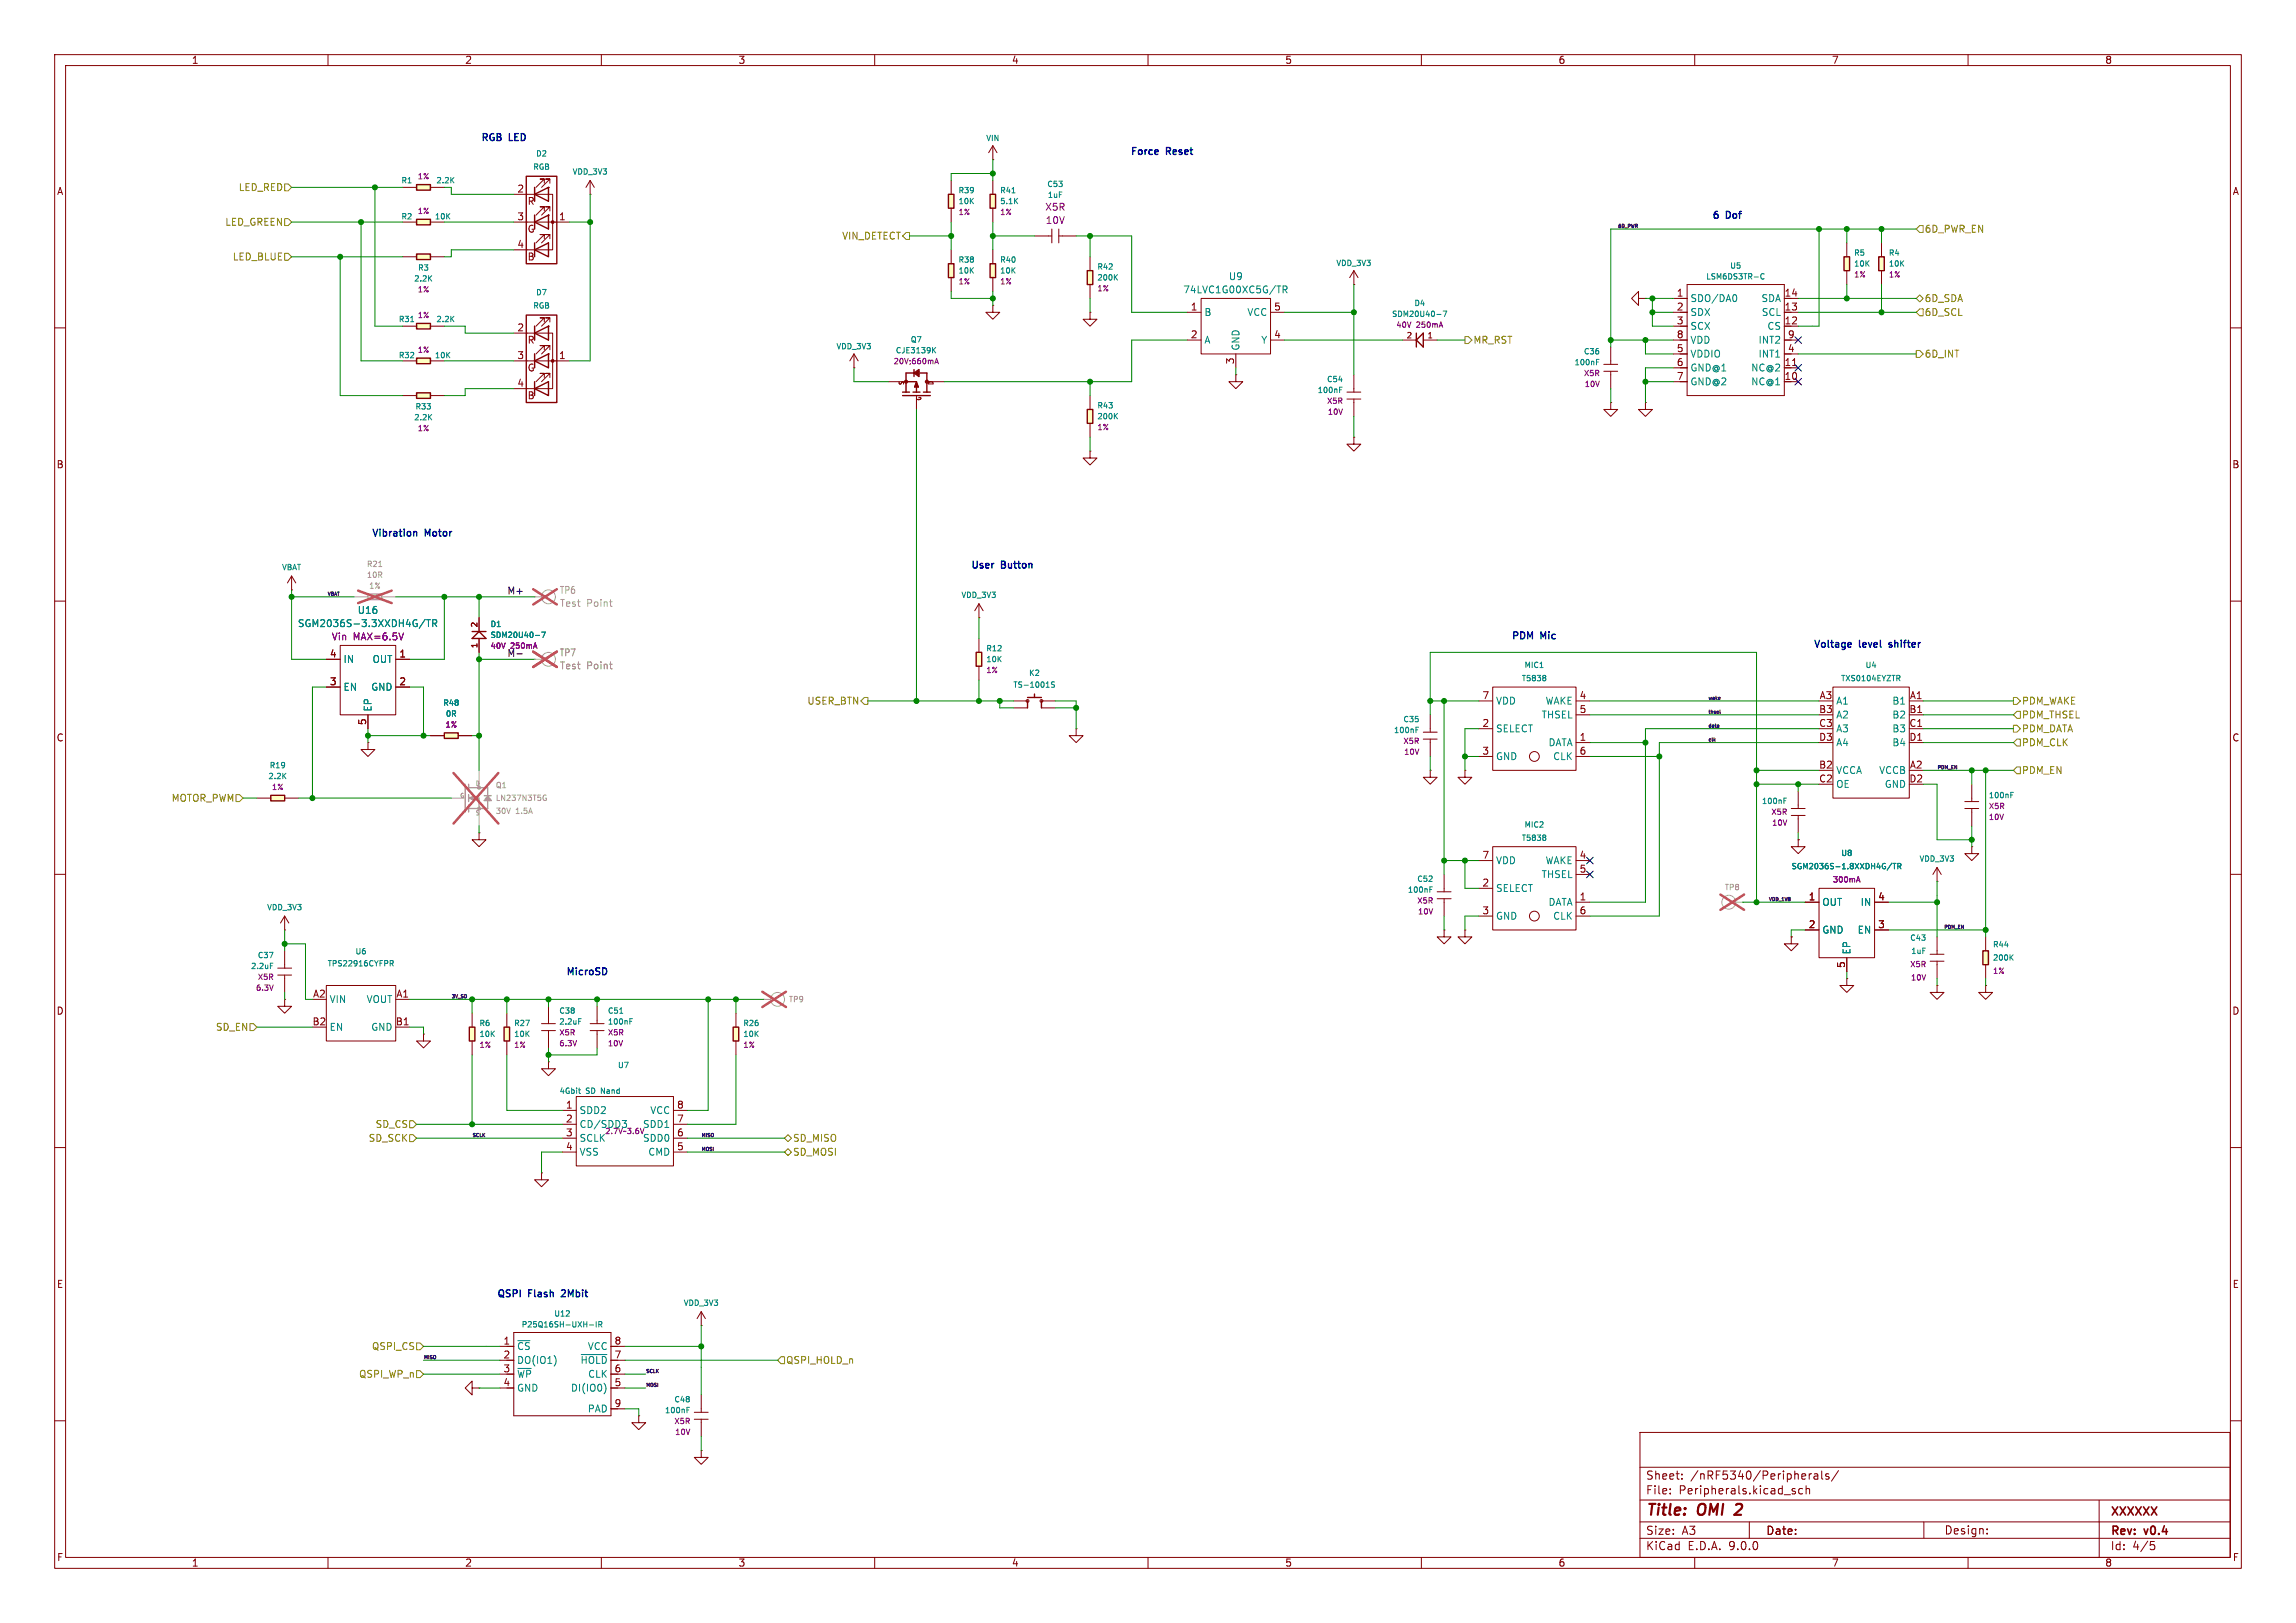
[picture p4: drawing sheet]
<svg xmlns="http://www.w3.org/2000/svg" width="420mm" height="297mm" viewBox="0 0 420 297" stroke-linecap="round" stroke-linejoin="round" font-family="sans-serif">
<defs><g id="words">
<g font-size="2.8" fill="#840000">
<text x="301" y="277.9">Title:</text>
<text x="310.6" y="277.9">OMI</text>
<text x="318.3" y="277.9">2</text>
</g>
<g font-size="2.1" fill="#840000">
<text x="301" y="273.7">File:</text>
<text x="301" y="271">Sheet:</text>
<text x="307.1" y="273.7">Peripherals.kicad_sch</text>
<text x="309.2" y="271">/nRF5340/Peripherals/</text>
<text x="301" y="281.1">Size:</text>
<text x="307.6" y="281.1">A3</text>
<text x="323" y="281.1">Date:</text>
<text x="355.6" y="281">Design:</text>
<text x="386" y="277.8">XXXXXX</text>
<text x="386" y="281.3">Rev:</text>
<text x="392.4" y="281.3">v0.4</text>
<text x="301" y="283.9">KiCad</text>
<text x="308.7" y="283.9">E.D.A.</text>
<text x="316.3" y="283.9">9.0.0</text>
<text x="386" y="283.9">Id:</text>
<text x="390.1" y="283.9">4/5</text>
</g>
<g font-size="1.8" fill="#840000">
<text x="35" y="11.9">1</text>
<text x="85" y="11.9">2</text>
<text x="135" y="11.9">3</text>
<text x="185" y="11.9">4</text>
<text x="235" y="11.9">5</text>
<text x="285" y="11.9">6</text>
<text x="335" y="11.9">7</text>
<text x="385" y="11.9">8</text>
<text x="10.3" y="35.9">A</text>
<text x="94.5" y="35.3">2</text>
<text x="408.3" y="35.9">A</text>
<text x="94.5" y="40.4">3</text>
<text x="96.4" y="37.7">R</text>
<text x="102.2" y="40.4">1</text>
<text x="94.5" y="45.5">4</text>
<text x="96.4" y="42.8">G</text>
<text x="96.4" y="47.9">B</text>
<text x="217.7" y="56.9">1</text>
<text x="233" y="56.9">5</text>
<text x="306.6" y="54.4">1</text>
<text x="306.6" y="56.9">2</text>
<text x="306.6" y="59.4">3</text>
<text x="326.3" y="54.4">14</text>
<text x="326.3" y="56.9">13</text>
<text x="326.3" y="59.4">12</text>
<text x="94.5" y="60.7">2</text>
<text x="94.5" y="65.8">3</text>
<text x="96.4" y="63.1">R</text>
<text x="102.2" y="65.8">1</text>
<text x="217.7" y="62">2</text>
<text x="233" y="62">4</text>
<text x="306.6" y="62">8</text>
<text x="306.6" y="64.5">5</text>
<text x="327" y="62">9</text>
<text x="327" y="64.5">4</text>
<text x="94.5" y="70.9">4</text>
<text x="96.4" y="68.2">G</text>
<text x="225.8" y="66.7" transform="rotate(-90 225.8 66.7)">3</text>
<text x="306.6" y="67.1">6</text>
<text x="306.6" y="69.6">7</text>
<text x="326.3" y="67.1">11</text>
<text x="326.3" y="69.6">10</text>
<text x="96.4" y="73.3">B</text>
<text x="10.3" y="85.9">B</text>
<text x="408.2" y="85.9">B</text>
<text x="60.3" y="120.4">4</text>
<text x="60.3" y="125.5">3</text>
<text x="73" y="120.4">1</text>
<text x="73" y="125.5">2</text>
<text x="271.1" y="128">7</text>
<text x="288.9" y="128">4</text>
<text x="288.9" y="130.6">5</text>
<text x="332.7" y="130.6">B3</text>
<text x="332.8" y="128">A3</text>
<text x="349.2" y="130.6">B1</text>
<text x="349.3" y="128">A1</text>
<text x="10.3" y="135.9">C</text>
<text x="67.1" y="132.8" transform="rotate(-90 67.1 132.8)">5</text>
<text x="271.1" y="133.1">2</text>
<text x="288.9" y="135.6">1</text>
<text x="332.7" y="133.1">C3</text>
<text x="332.7" y="135.6">D3</text>
<text x="349.2" y="133.1">C1</text>
<text x="349.2" y="135.6">D1</text>
<text x="408.2" y="135.9">C</text>
<text x="271.1" y="138.2">3</text>
<text x="288.9" y="138.2">6</text>
<text x="332.7" y="140.7">B2</text>
<text x="332.7" y="143.3">C2</text>
<text x="349.2" y="143.3">D2</text>
<text x="349.3" y="140.7">A2</text>
<text x="271.1" y="157.2">7</text>
<text x="288.9" y="157.2">4</text>
<text x="288.9" y="159.8">5</text>
<text x="271.1" y="162.3">2</text>
<text x="271.1" y="167.4">3</text>
<text x="288.9" y="164.8">1</text>
<text x="288.9" y="167.4">6</text>
<text x="330.8" y="164.8">1</text>
<text x="343.5" y="164.8">4</text>
<text x="330.8" y="169.9">2</text>
<text x="343.5" y="169.9">3</text>
<text x="337.6" y="177.2" transform="rotate(-90 337.6 177.2)">5</text>
<text x="10.3" y="185.9">D</text>
<text x="57.2" y="182.6">A2</text>
<text x="72.4" y="182.6">A1</text>
<text x="408.2" y="185.9">D</text>
<text x="57.1" y="187.7">B2</text>
<text x="72.3" y="187.7">B1</text>
<text x="103.4" y="202.9">1</text>
<text x="123.8" y="202.9">8</text>
<text x="103.4" y="205.5">2</text>
<text x="103.4" y="208">3</text>
<text x="123.8" y="205.5">7</text>
<text x="123.8" y="208">6</text>
<text x="103.4" y="210.6">4</text>
<text x="123.8" y="210.6">5</text>
<text x="10.3" y="235.9">E</text>
<text x="408.3" y="235.9">E</text>
<text x="92" y="246.1">1</text>
<text x="92" y="248.7">2</text>
<text x="92" y="251.2">3</text>
<text x="112.3" y="246.1">8</text>
<text x="112.3" y="248.7">7</text>
<text x="112.3" y="251.2">6</text>
<text x="92" y="253.7">4</text>
<text x="112.3" y="253.7">5</text>
<text x="112.3" y="257.6">9</text>
<text x="10.3" y="285.9">F</text>
<text x="35" y="286.9">1</text>
<text x="85" y="286.9">2</text>
<text x="135" y="286.9">3</text>
<text x="185" y="286.9">4</text>
<text x="235" y="286.9">5</text>
<text x="285" y="286.9">6</text>
<text x="335" y="286.9">7</text>
<text x="385" y="286.9">8</text>
<text x="408.3" y="285.9">F</text>
</g>
<g font-size="1.8" fill="#0000c2">
<text x="87.8" y="26.2">RGB</text>
<text x="93.1" y="26.2">LED</text>
<text x="206.7" y="28.7">Force</text>
<text x="213.3" y="28.7">Reset</text>
<text x="313.1" y="40.4">6</text>
<text x="315.7" y="40.4">Dof</text>
<text x="67.9" y="98.6">Vibration</text>
<text x="77.7" y="98.6">Motor</text>
<text x="177.4" y="104.4">User</text>
<text x="183.2" y="104.4">Button</text>
<text x="276.4" y="117.4">PDM</text>
<text x="281.8" y="117.4">Mic</text>
<text x="331.6" y="118.9">Voltage</text>
<text x="340.1" y="118.9">level</text>
<text x="346.1" y="118.9">shifter</text>
<text x="103.4" y="178.8">MicroSD</text>
<text x="90.8" y="237.7">QSPI</text>
<text x="96.7" y="237.7">Flash</text>
<text x="103.2" y="237.7">2Mbit</text>
</g>
<g font-size="1.8" fill="#848400">
<text x="43.6" y="35.2">LED_RED</text>
<text x="41.1" y="41.5">LED_GREEN</text>
<text x="42.5" y="47.9">LED_BLUE</text>
<text x="153.9" y="44">VIN_DETECT</text>
<text x="352" y="42.8">6D_PWR_EN</text>
<text x="352" y="55.5">6D_SDA</text>
<text x="352" y="58">6D_SCL</text>
<text x="269.4" y="63.1">MR_RST</text>
<text x="352" y="65.6">6D_INT</text>
<text x="147.6" y="129.1">USER_BTN</text>
<text x="369.8" y="131.7">PDM_THSEL</text>
<text x="369.8" y="129.1">PDM_WAKE</text>
<text x="369.8" y="136.8">PDM_CLK</text>
<text x="369.8" y="134.2">PDM_DATA</text>
<text x="369.8" y="141.8">PDM_EN</text>
<text x="31.3" y="146.9">MOTOR_PWM</text>
<text x="39.4" y="188.8">SD_EN</text>
<text x="67.3" y="209.1">SD_SCK</text>
<text x="68.6" y="206.6">SD_CS</text>
<text x="145" y="209.1">SD_MISO</text>
<text x="145" y="211.7">SD_MOSI</text>
<text x="67.9" y="247.2">QSPI_CS</text>
<text x="143.7" y="249.8">QSPI_HOLD_n</text>
<text x="65.6" y="252.3">QSPI_WP_n</text>
</g>
<g font-size="1.8" fill="#840084">
<text x="191.1" y="38.8">X5R</text>
<text x="191.2" y="41.2">10V</text>
<text x="60.6" y="117.4">Vin</text>
<text x="64.6" y="117.4">MAX=6.5V</text>
<text x="92.7" y="120.3">M-</text>
</g>
<g font-size="1.8" fill="#008484">
<text x="216.3" y="53.9">74LVC1G00XC5G/TR</text>
<text x="224.7" y="51.5">U9</text>
<text x="220.2" y="58">B</text>
<text x="228.1" y="58">VCC</text>
<text x="309.1" y="55.5">SDO/DA0</text>
<text x="309.1" y="58">SDX</text>
<text x="322.1" y="55.5">SDA</text>
<text x="322.2" y="58">SCL</text>
<text x="220.2" y="63.1">A</text>
<text x="226.9" y="64.3" transform="rotate(-90 226.9 64.3)">GND</text>
<text x="230.6" y="63.1">Y</text>
<text x="309.1" y="60.6">SCX</text>
<text x="309.1" y="63.1">VDD</text>
<text x="309.1" y="65.6">VDDIO</text>
<text x="321.6" y="63.1">INT2</text>
<text x="321.6" y="65.6">INT1</text>
<text x="323.2" y="60.6">CS</text>
<text x="309.1" y="68.2">GND@1</text>
<text x="309.1" y="70.7">GND@2</text>
<text x="320.2" y="68.2">NC@2</text>
<text x="320.2" y="70.7">NC@1</text>
<text x="65.3" y="112.5">U16</text>
<text x="54.4" y="115">SGM2036S-3.3XXDH4G/TR</text>
<text x="62.7" y="121.5">IN</text>
<text x="68.1" y="121.5">OUT</text>
<text x="62.7" y="126.6">EN</text>
<text x="67.8" y="126.6">GND</text>
<text x="68.2" y="130.3" transform="rotate(-90 68.2 130.3)">EP</text>
<text x="273.6" y="129.1">VDD</text>
<text x="281.9" y="131.7">THSEL</text>
<text x="282.6" y="129.1">WAKE</text>
<text x="335.8" y="129.1">A1</text>
<text x="335.8" y="131.7">A2</text>
<text x="346.1" y="129.1">B1</text>
<text x="346.1" y="131.7">B2</text>
<text x="273.6" y="134.2">SELECT</text>
<text x="283.2" y="136.8">DATA</text>
<text x="335.8" y="134.2">A3</text>
<text x="335.8" y="136.8">A4</text>
<text x="346.1" y="134.2">B3</text>
<text x="346.1" y="136.8">B4</text>
<text x="273.6" y="139.3">GND</text>
<text x="284" y="139.3">CLK</text>
<text x="335.8" y="141.8">VCCA</text>
<text x="343.6" y="141.8">VCCB</text>
<text x="335.8" y="144.4">OE</text>
<text x="344.7" y="144.4">GND</text>
<text x="273.6" y="158.3">VDD</text>
<text x="281.9" y="160.9">THSEL</text>
<text x="282.6" y="158.3">WAKE</text>
<text x="273.6" y="163.4">SELECT</text>
<text x="283.2" y="166">DATA</text>
<text x="333.2" y="166">OUT</text>
<text x="340.3" y="166">IN</text>
<text x="273.6" y="168.5">GND</text>
<text x="284" y="168.5">CLK</text>
<text x="333.2" y="171">GND</text>
<text x="339.7" y="171">EN</text>
<text x="338.7" y="174.8" transform="rotate(-90 338.7 174.8)">EP</text>
<text x="60.2" y="183.7">VIN</text>
<text x="67" y="183.7">VOUT</text>
<text x="60.2" y="188.8">EN</text>
<text x="67.8" y="188.8">GND</text>
<text x="105.9" y="204.1">SDD2</text>
<text x="105.9" y="206.6">CD/SDD3</text>
<text x="105.9" y="209.1">SCLK</text>
<text x="117.5" y="206.6">SDD1</text>
<text x="117.5" y="209.1">SDD0</text>
<text x="118.9" y="204.1">VCC</text>
<text x="105.9" y="211.7">VSS</text>
<text x="118.5" y="211.7">CMD</text>
<text x="94.5" y="247.2">~{CS}</text>
<text x="94.5" y="249.8">DO(IO1)</text>
<text x="106.1" y="249.8">~{HOLD}</text>
<text x="107.4" y="247.2">VCC</text>
<text x="94.5" y="252.3">~{WP}</text>
<text x="94.5" y="254.9">GND</text>
<text x="104.3" y="254.9">DI(IO0)</text>
<text x="107.5" y="252.3">CLK</text>
<text x="107.4" y="258.7">PAD</text>
</g>
<text font-size="1.8" x="92.7" y="108.9">M+</text>
<g font-size="1.8" fill="#a1a1a1">
<text x="102.3" y="108.9">TP6</text>
<text x="102.3" y="111.3">Test</text>
<text x="107.3" y="111.3">Point</text>
<text x="102.3" y="120.3">TP7</text>
<text x="102.3" y="122.7">Test</text>
<text x="107.3" y="122.7">Point</text>
</g>
<g font-size="1.4" fill="#008484">
<text x="98" y="28.8">D2</text>
<text x="180.3" y="26">VIN</text>
<text x="73.3" y="33.7">R1</text>
<text x="79.7" y="33.7">2.2K</text>
<text x="97.4" y="31.3">RGB</text>
<text x="104.6" y="32.2">VDD_3V3</text>
<text x="175.2" y="35.6">R39</text>
<text x="182.8" y="35.6">R41</text>
<text x="191.5" y="34.4">C53</text>
<text x="73.3" y="40.4">R2</text>
<text x="79.4" y="40.4">10K</text>
<text x="175.2" y="37.6">10K</text>
<text x="182.8" y="37.6">5.1K</text>
<text x="191.6" y="36.4">1uF</text>
<text x="339" y="47">R5</text>
<text x="345.4" y="47">R4</text>
<text x="75.7" y="51.7">2.2K</text>
<text x="76.4" y="49.7">R3</text>
<text x="175.2" y="48.3">R38</text>
<text x="175.2" y="50.3">10K</text>
<text x="182.8" y="48.3">R40</text>
<text x="182.8" y="50.3">10K</text>
<text x="200.6" y="49.5">R42</text>
<text x="200.6" y="51.5">200K</text>
<text x="244.3" y="48.9">VDD_3V3</text>
<text x="312" y="51.3">LSM6DS3TR-C</text>
<text x="316.4" y="49.4">U5</text>
<text x="339" y="49">10K</text>
<text x="345.4" y="49">10K</text>
<text x="72.8" y="59.1">R31</text>
<text x="79.7" y="59.1">2.2K</text>
<text x="97.4" y="56.7">RGB</text>
<text x="98" y="54.2">D7</text>
<text x="254.5" y="58.2">SDM20U40-7</text>
<text x="258.6" y="56.2">D4</text>
<text x="72.8" y="65.8">R32</text>
<text x="79.4" y="65.8">10K</text>
<text x="152.9" y="64.1">VDD_3V3</text>
<text x="163.7" y="64.9">CJE3139K</text>
<text x="166.5" y="62.9">Q7</text>
<text x="289.6" y="65.1">C36</text>
<text x="242.6" y="70.1">C54</text>
<text x="287.9" y="67">100nF</text>
<text x="75.7" y="77.1">2.2K</text>
<text x="75.9" y="75.1">R33</text>
<text x="200.6" y="74.9">R43</text>
<text x="200.6" y="76.9">200K</text>
<text x="240.9" y="72.1">100nF</text>
<text x="51.5" y="104.5">VBAT</text>
<text x="175.8" y="109.6">VDD_3V3</text>
<text x="89.6" y="114.9">D1</text>
<text x="89.6" y="116.9">SDM20U40-7</text>
<text x="180.3" y="119.4">R12</text>
<text x="180.3" y="121.4">10K</text>
<text x="188.1" y="123.9">K2</text>
<text x="278.3" y="124.9">T5838</text>
<text x="278.8" y="122.4">MIC1</text>
<text x="336.7" y="124.9">TXS0104EYZTR</text>
<text x="341.1" y="122.4">U4</text>
<text x="81" y="129.4">R48</text>
<text x="81.4" y="131.3">0R</text>
<text x="185.2" y="126.1">TS-1001S</text>
<text x="254.9" y="134.4">100nF</text>
<text x="256.6" y="132.4">C35</text>
<text x="49" y="142.8">2.2K</text>
<text x="49.2" y="140.8">R19</text>
<text x="322.2" y="147.3">100nF</text>
<text x="363.7" y="146.3">100nF</text>
<text x="278.3" y="154.1">T5838</text>
<text x="278.8" y="151.7">MIC2</text>
<text x="259.1" y="161.6">C52</text>
<text x="327.6" y="159.3">SGM2036S-1.8XXDH4G/TR</text>
<text x="336.7" y="156.8">U8</text>
<text x="351" y="157.9">VDD_3V3</text>
<text x="48.8" y="166.8">VDD_3V3</text>
<text x="257.4" y="163.6">100nF</text>
<text x="349.3" y="172.4">C43</text>
<text x="364.4" y="173.6">R44</text>
<text x="45.8" y="177.5">2.2uF</text>
<text x="47" y="175.5">C37</text>
<text x="59.8" y="177.1">TPS22916CYFPR</text>
<text x="64.9" y="174.8">U6</text>
<text x="349.5" y="174.8">1uF</text>
<text x="364.4" y="176">200K</text>
<text x="102.2" y="185.7">C38</text>
<text x="111.1" y="185.7">C51</text>
<text x="87.6" y="188">R6</text>
<text x="87.6" y="190">10K</text>
<text x="93.9" y="188">R27</text>
<text x="93.9" y="190">10K</text>
<text x="102.2" y="187.7">2.2uF</text>
<text x="111.1" y="187.7">100nF</text>
<text x="135.8" y="188">R26</text>
<text x="135.8" y="190">10K</text>
<text x="112.9" y="195.7">U7</text>
<text x="102.2" y="200.4">4Gbit</text>
<text x="107.2" y="200.4">SD</text>
<text x="110.1" y="200.4">Nand</text>
<text x="125" y="239.2">VDD_3V3</text>
<text x="95.3" y="243.1">P25Q16SH-UXH-IR</text>
<text x="101.3" y="241.1">U12</text>
<text x="123.2" y="256.8">C48</text>
<text x="121.5" y="258.8">100nF</text>
</g>
<g font-size="1.4" fill="#840084">
<text x="76.3" y="33">1%</text>
<text x="76.3" y="39.4">1%</text>
<text x="175.2" y="39.5">1%</text>
<text x="182.8" y="39.5">1%</text>
<text x="76.3" y="53.7">1%</text>
<text x="175.2" y="52.2">1%</text>
<text x="182.8" y="52.2">1%</text>
<text x="200.6" y="53.5">1%</text>
<text x="339" y="51">1%</text>
<text x="345.4" y="51">1%</text>
<text x="76.3" y="58.4">1%</text>
<text x="76.3" y="64.8">1%</text>
<text x="255.3" y="60.2">40V</text>
<text x="259.1" y="60.2">250mA</text>
<text x="163.3" y="66.9">20V;660mA</text>
<text x="289.6" y="69">X5R</text>
<text x="289.8" y="71">10V</text>
<text x="242.6" y="74.1">X5R</text>
<text x="242.8" y="76.1">10V</text>
<text x="76.3" y="79.1">1%</text>
<text x="200.6" y="78.9">1%</text>
<text x="89.6" y="118.9">40V</text>
<text x="93.4" y="118.9">250mA</text>
<text x="180.3" y="123.4">1%</text>
<text x="81.4" y="133.3">1%</text>
<text x="256.6" y="136.3">X5R</text>
<text x="256.7" y="138.3">10V</text>
<text x="49.6" y="144.8">1%</text>
<text x="323.9" y="149.3">X5R</text>
<text x="363.7" y="148.3">X5R</text>
<text x="324" y="151.3">10V</text>
<text x="363.7" y="150.3">10V</text>
<text x="335.2" y="161.7">300mA</text>
<text x="259.1" y="165.6">X5R</text>
<text x="259.3" y="167.5">10V</text>
<text x="47" y="179.5">X5R</text>
<text x="349.3" y="177.2">X5R</text>
<text x="349.4" y="179.6">10V</text>
<text x="364.4" y="178.4">1%</text>
<text x="46.7" y="181.5">6.3V</text>
<text x="87.6" y="191.9">1%</text>
<text x="93.9" y="191.9">1%</text>
<text x="102.2" y="191.7">6.3V</text>
<text x="102.2" y="189.7">X5R</text>
<text x="111.1" y="191.7">10V</text>
<text x="111.1" y="189.7">X5R</text>
<text x="135.8" y="191.9">1%</text>
<text x="110.6" y="207.7">2.7V~3.6V</text>
<text x="123.2" y="260.8">X5R</text>
<text x="123.4" y="262.8">10V</text>
</g>
<g font-size="1.4" fill="#840000">
<text x="257.2" y="62">2</text>
<text x="261" y="62">1</text>
<text x="87.4" y="118.7" transform="rotate(-90 87.4 118.7)">1</text>
<text x="87.4" y="114.9" transform="rotate(-90 87.4 114.9)">2</text>
</g>
<g font-size="1.4" fill="#a1a1a1">
<text x="67" y="104">R21</text>
<text x="67" y="105.9">10R</text>
<text x="67.4" y="107.9">1%</text>
<text x="90.6" y="149.2">30V</text>
<text x="90.6" y="144.4">Q1</text>
<text x="90.6" y="146.8">LN237N3T5G</text>
<text x="94.4" y="149.2">1.5A</text>
<text x="315.4" y="163.1">TP8</text>
<text x="144.2" y="183.6">TP9</text>
</g>
<g font-size="1.1" fill="#840000">
<text x="165.5" y="70.6" transform="rotate(-90 165.5 70.6)">S</text>
<text x="170.9" y="70.6" transform="rotate(-90 170.9 70.6)">D</text>
<text x="168.7" y="73.4" transform="rotate(-90 168.7 73.4)">G</text>
</g>
<g font-size="1.1" fill="#a1a1a1">
<text x="84" y="146.2">G</text>
<text x="86.9" y="149.4">S</text>
<text x="86.9" y="144">D</text>
</g>
<g font-size=".9">
<text x="295.9" y="41.7">6D_PWR</text>
<text x="59.7" y="109">VBAT</text>
<text x="312.4" y="130.6">thsel</text>
<text x="312.4" y="128.1">wake</text>
<text x="312.4" y="133.2">data</text>
<text x="312.4" y="135.7">clk</text>
<text x="354.3" y="140.8">PDM_EN</text>
<text x="323.4" y="164.9">VDD_1V8</text>
<text x="355.4" y="170">PDM_EN</text>
<text x="82.5" y="182.7">3V_SD</text>
<text x="86.4" y="208.1">SCLK</text>
<text x="128.3" y="208.1">MISO</text>
<text x="128.3" y="210.6">MOSI</text>
<text x="77.5" y="248.7">MISO</text>
<text x="118.1" y="251.3">SCLK</text>
<text x="118.1" y="253.8">MOSI</text>
</g>
</g></defs>
<g fill="none" stroke="#840000" stroke-width=".18">
<path d="M10 10h400v277h-400zM12 12h396v273h-396zM60 10v2M110 10v2M160 10v2M210 10v2M260 10v2M310 10v2M360 10v2M10 60h2M408 60h2M10 110h2"/>
<path d="M408 110h2M10 160h2M408 160h2M10 210h2M408 210h2M10 260h2M300 262.1h107.9v22.9h-107.9zM300 278.5h108M300 274.5h108M300 268.5h108M305.5 273.2v.2M305.5 272.5v.1"/>
<path d="M307.7 270.5v.2M307.7 269.8v.1M320 278.5v3M328 272.9l.4 .1v.2l-.2 .2h-.3M328 272.4l.4 .1M329.7 272.5l-.4-.1-.3 .3v.4l.2 .2h.5M330.4 272.5l.2-.1 .3 .1 .1 .9M330.4 271.9v1.5M330.9 269.7v1M331.4 269.7l-.3 .1-.2 .2M331.9 269.8h.5l.1 .9M332.5 270l-.5 .1a.29 .29 0 0 0-.2 .3 .29 .29 0 0 0 .2 .3l.5-.1"/>
<path d="M333.2 269.2v1.3l.2 .2M334.5 269.8l-.3-.1-.3 .2 .1 .2 .5 .2v.3h-.6M336.3 269.1l-1.3 1.9M351.9 278.5v2.9M363.5 279.8v.1M384 274.5v10.5M408 260h2M60 285v2M110 285v2M160 285v2M210 285v2M260 285v2"/>
<path d="M300 281.5h108M310 285v2M360 285v2M363.5 280.6v.1M393.4 282.1h.7M393.5 282.7h.4l.3 .2-.2 .6-.5 .1"/>
</g>
<path d="M318.5 276.1l-1.3 1.1h1.3" fill="none" stroke="#840000" stroke-width=".4"/>
<path d="M76.2 71.9h2.5v1h-2.5z" fill="#ffffc2"/>
<path d="M76.2 71.9h2.5v1h-2.5z" fill="none" stroke="#840000" stroke-width=".25"/>
<path d="M73.7 72.4h2.5M78.7 72.4h2.6M293.4 67.9h2.5M293.4 66.7h2.5M294.6 63.5v3.2M294.6 67.9v3.2" fill="none" stroke="#840000" stroke-width=".18"/>
<path d="M292 66.2h.4M292 65.8h.5" fill="none" stroke="#008484" stroke-width=".18"/>
<path d="M198.9 49.5h1v2.6h-1z" fill="#ffffc2"/>
<path d="M198.9 49.5h1v2.6h-1z" fill="none" stroke="#840000" stroke-width=".25"/>
<path d="M199.4 47v2.5M199.4 52.1v2.5M301 73.7v1.2h-1.3l1.3 1.3 1.3-1.3h-1.3M301 73.7h.1M87.6 152.4v1.3h1.3l-1.3 1.2-1.2-1.2h1.2M87.6 152.4h.1M328.9 153.7v1.2h1.3l-1.3 1.3-1.2-1.3h1.2M328.9 153.7h.1M327.7 171.5v1.2h-1.3l1.3 1.3 1.2-1.3h-1.2M327.7 171.5h.1M337.8 179.1v1.2h-1.3l1.3 1.3 1.3-1.3h-1.3M337.8 179.1h.1" fill="none" stroke="#840000" stroke-width=".18"/>
<path d="M204 50.7l.4 .6M204.4 50.3l-.6 .5" fill="none" stroke="#008484" stroke-width=".18"/>
<path d="M76.2 65.5h2.5v1h-2.5z" fill="#ffffc2"/>
<path d="M76.2 65.5h2.5v1h-2.5z" fill="none" stroke="#840000" stroke-width=".25"/>
<g fill="none" stroke="#840000" stroke-width=".18">
<path d="M73.7 66h2.5M78.7 66h2.6M330.2 165.1h2.5M330.2 170.2h2.5M332.7 162.6h10.2v12.7h-10.2zM337.8 175.3v2.5M342.9 165.1h2.5M342.9 170.2h2.5M354.3 180.3v1.3h-1.2l1.2 1.3 1.3-1.3h-1.3M354.3 180.3h.1M128.3 242.6h.1M128.3 240l-.8 1.3"/>
<path d="M128.3 240l.7 1.3M128.3 240v2.6"/>
</g>
<path d="M346.1 157.9l-.9 1.3M346.2 158h.6M346.5 158v1M347.2 158.5h.4l.1-.4-.5-.1v1M347.4 158.5l.3 .5" fill="none" stroke="#008484" stroke-width=".18"/>
<path d="M339.7 161.1h.5M339.9 160.4l.3 1" fill="none" stroke="#840084" stroke-width=".18"/>
<path d="M49.5 145.5h2.6v1.1h-2.6z" fill="#ffffc2"/>
<path d="M49.5 145.5h2.6v1.1h-2.6z" fill="none" stroke="#840000" stroke-width=".25"/>
<path d="M67.3 135.9v1.3h1.3l-1.3 1.2-1.3-1.2h1.3M67.3 135.9h.1M47 146.1h2.5M52.1 146.1h2.5" fill="none" stroke="#840000" stroke-width=".18"/>
<path d="M134.1 188h1v2.5h-1z" fill="#ffffc2"/>
<path d="M96.3 32.3h5.6v16h-5.6zM97.8 35.6l2.5-1.3v2.5zM97.8 34.3v2.5M97.8 39.4v2.5M97.8 40.6l2.5-1.2v2.5zM97.8 45.7l2.5-1.2v2.5zM97.8 44.5v2.5M188 127.6h2.5M188 128.3v1.2M189.2 127v.6M190.5 128.3v1.2M134.1 188h1v2.5h-1z" fill="none" stroke="#840000" stroke-width=".25"/>
<g fill="none" stroke="#840000" stroke-width=".18">
<path d="M94 35.6h7.1v10.1h-7.1M97.8 34.3v2.5M97.8 39.4v2.5M99.6 33.5v-.7h-.8h.8l-1.6 1.5M99.6 38.6v-.8h-.8h.8l-1.6 1.6M100.3 34.3h.1M100.3 34.3v2.5zM100.3 39.4h.1M100.3 39.4v2.5zM100.6 33.5v-.7h-.8h.8l-1.5 1.5M100.6 38.6v-.8h-.8h.8l-1.5 1.6M107.9 35.6h.1"/>
<path d="M107.9 33l-.7 1.3M107.9 33l.8 1.3M107.9 33v2.6M94 40.6h10.1M99.6 43.7v-.8h-.8h.8l-1.6 1.6M100.6 43.7v-.8h-.8h.8l-1.5 1.6M247.6 80v1.3h1.3l-1.3 1.3-1.2-1.3h1.2M247.6 80h.1M185.4 128.3h2.6M185.4 129.5h2.6M190.5 128.3h2.5M190.5 129.5h2.5"/>
<path d="M196.8 133.4v1.2h1.3l-1.3 1.3-1.2-1.3h1.2M196.8 133.4h.1M52.1 170.2h.1M52.1 167.6l-.8 1.3M52.1 167.6l.7 1.3M52.1 167.6v2.6M353.1 175.9h2.5M353.1 174.6h2.5M354.3 171.5v3.1M354.3 175.9v3.2M59.7 180.3h12.7v10.2h-12.7zM72.4 182.9h2.5"/>
<path d="M72.4 188h2.5M99.1 188.6h2.5M99.1 187.3h2.5M100.3 184.2v3.1M100.3 188.6v3.2M107.9 188.6h2.6M107.9 187.3h2.6M109.2 184.2v3.1M109.2 188.6v3.2M134.6 185.4v2.6M134.6 190.5v2.5"/>
<circle cx="188" cy="128.3" r=".25"/>
<circle cx="190.5" cy="128.3" r=".25"/>
</g>
<g fill="none" stroke="#a1a1a1" stroke-width=".18">
<path d="M139.7 182.9h.1M139.7 182.9h1.3"/>
<circle cx="142.2" cy="182.9" r="1.27"/>
</g>
<path d="M139.4 181.5l4.4 2.8M143.8 181.5l-4.4 2.8" fill="none" stroke="#e65255" stroke-width=".46"/>
<path d="M191.4 125.8h.5M192.9 124.8l-.5 .1v.3l.4 .1 .1 .3-.2 .2-.4-.1M71.4 175.8h.4l.1 .2-.1 .3h-.4M71.6 176.3l.3 .5M105.8 186.4h.5M113.4 185.4h.5M115.2 186.9h.3M115.2 186.4h.5" fill="none" stroke="#008484" stroke-width=".18"/>
<circle cx="101.1" cy="40.6" r=".25" fill="#840000" stroke="#840000" stroke-width=".18"/>
<path d="M362.7 174h1v2.5h-1z" fill="#ffffc2"/>
<path d="M96.3 57.7h5.6v16h-5.6zM97.8 59.7v2.5M97.8 61l2.5-1.3v2.5zM97.8 66l2.5-1.2v2.5zM97.8 71.1l2.5-1.2v2.5zM97.8 64.8v2.5M97.8 69.9v2.5M362.7 174h1v2.5h-1z" fill="none" stroke="#840000" stroke-width=".25"/>
<g fill="none" stroke="#840000" stroke-width=".18">
<path d="M97.8 59.7v2.5M99.6 58.9v-.7h-.8h.8l-1.6 1.5M100.3 59.7h.1M100.3 59.7v2.5zM100.6 58.9v-.7h-.8h.8l-1.5 1.5M94 61h7.1v10.1h-7.1M94 66h10.1M97.8 64.8v2.5M99.6 64v-.8h-.8h.8l-1.6 1.6M99.6 69.1v-.8h-.8h.8l-1.6 1.6M100.3 64.8h.1M100.3 64.8v2.5z"/>
<path d="M100.6 64v-.8h-.8h.8l-1.5 1.6M100.6 69.1v-.8h-.8h.8l-1.5 1.6M50.8 178.4h2.5M50.8 177.2h2.5M52.1 174v3.2M52.1 178.4v3.2M363.2 171.5v2.5M363.2 176.5v2.6M52.1 182.9v1.3h1.2l-1.2 1.2-1.3-1.2h1.3M52.1 182.9h.1M363.2 180.3v1.3h-1.3l1.3 1.3 1.3-1.3h-1.3M363.2 180.3h.1"/>
<path d="M99.1 214.6v1.3h1.2l-1.2 1.3-1.3-1.3h1.3M99.1 214.6h.1M102.9 203.2h2.5M102.9 205.7h2.5M102.9 208.3h2.5M102.9 210.8h2.5M105.4 200.7h17.8v12.7h-17.8zM123.2 203.2h2.5M123.2 205.7h2.5M123.2 208.3h2.5M123.2 210.8h2.5M86.4 254v-1.3l-1.3 1.3 1.3 1.3v-1.3h1.2"/>
<path d="M87.6 254h.1"/>
</g>
<path d="M49.5 176.3h.4M367.8 175.1l.4 .6M368.2 174.7l-.5 .6M105.8 199.4h.4M106 200.1h.2M113.8 205h.8l-.4 .5 .3 .1 .1 .2-.1 .5" fill="none" stroke="#008484" stroke-width=".18"/>
<path d="M117.8 206.5l-.3 1" fill="none" stroke="#840084" stroke-width=".18"/>
<circle cx="101.1" cy="66" r=".25" fill="#840000" stroke="#840000" stroke-width=".18"/>
<path d="M81.3 134.1h2.5v1h-2.5z" fill="#ffffc2"/>
<path d="M81.3 134.1h2.5v1h-2.5z" fill="none" stroke="#840000" stroke-width=".25"/>
<g fill="none" stroke="#840000" stroke-width=".18">
<path d="M181.6 29.2h.1M181.6 26.7l-.8 1.2M181.6 26.7l.8 1.2M181.6 26.7v2.5M247.6 52.1h.1M247.6 49.5l-.7 1.3M247.6 49.5l.8 1.3M247.6 49.5v2.6M246.4 73h2.5M246.4 71.8h2.5M247.6 68.6v3.2M247.6 73v3.2"/>
<path d="M78.7 134.6h2.6M83.8 134.6h2.6M100.3 194.3v1.3h1.3l-1.3 1.3-1.2-1.3h1.2M100.3 194.3h.1"/>
</g>
<g fill="none" stroke="#a1a1a1" stroke-width=".25">
<path d="M85.1 143.5v5.1M85.7 143.5v1.3M85.7 145.4v1.3M85.7 147.3v1.3M85.7 144.1h3.5v3.9h-3.5M86 146.1l.7 .3M86 146.1h1.6v1.9M86.2 145.9l.5 .5M86.7 145.7l-1 .4 1 .3M86.7 145.7l-.7 .4M86.7 145.7v.7M88.6 145.6h1.3"/>
<path d="M89.2 145.6l.7 .9h-1.3zM89.2 146.1l-.3 .3M89.2 146.1l-.3 .4M89.2 146.1l.3 .3M89.2 146.1l.3 .4"/>
<circle cx="87.6" cy="148" r=".25"/>
</g>
<path d="M82.5 146.1h2.6M87.6 141v2.5M87.6 148v3.1M99.5 145.5h.4M99.7 146.1h.2v.3h-.4" fill="none" stroke="#a1a1a1" stroke-width=".18"/>
<path d="M83 141.5l8.2 9.2M91.2 141.5l-8.2 9.2" fill="none" stroke="#e65255" stroke-width=".46"/>
<path d="M245 71.3h.4M245 70.8h.5" fill="none" stroke="#008484" stroke-width=".18"/>
<path d="M181.1 35.6h1v2.5h-1z" fill="#ffffc2"/>
<path d="M181.1 35.6h1v2.5h-1z" fill="none" stroke="#840000" stroke-width=".25"/>
<path d="M181.6 33v2.6M181.6 38.1v2.5" fill="none" stroke="#840000" stroke-width=".18"/>
<path d="M185.1 35.3h.6" fill="none" stroke="#008484" stroke-width=".18"/>
<path d="M76.2 33.8h2.5v1h-2.5z" fill="#ffffc2"/>
<path d="M76.2 33.8h2.5v1h-2.5z" fill="none" stroke="#840000" stroke-width=".25"/>
<g fill="none" stroke="#840000" stroke-width=".18">
<path d="M73.7 34.3h2.5M78.7 34.3h2.6M189.2 43.2h3.2M192.4 41.9v2.6M193.7 41.9v2.6M193.7 43.2h3.1M156.2 67.3h.1M156.2 64.8l-.8 1.2M156.2 64.8l.8 1.2M156.2 64.8v2.5M199.4 82.6v1.2h1.3l-1.3 1.3-1.3-1.3h1.3M199.4 82.6h.1"/>
<path d="M354.3 158.8l.8 1.2M354.3 158.8l-.7 1.2M354.3 158.8v2.5M360.7 154.9v1.3h1.2l-1.2 1.3-1.3-1.3h1.3M360.7 154.9h.1M354.3 161.3h.1M77.5 189.2v1.3h1.2l-1.2 1.3-1.3-1.3h1.3M77.5 189.2h.1"/>
</g>
<path d="M198.9 74.9h1v2.6h-1z" fill="#ffffc2"/>
<g fill="none" stroke="#840000" stroke-width=".25">
<path d="M165.1 72.4h5.1M165.1 71.8h1.3M165.7 71.8v-3.5h3.8v3.5M165.7 69.9h1.9M167 71.8h1.3M167.2 68.3l.9-.7v1.3zM167.2 67.6v1.3M167.3 70.8h.7M167.5 70.4l.5 .4M167.6 70.2v1.6M167.6 70.2l-.3 .6M167.6 70.2l.4 .6"/>
<path d="M167.6 69.9l.4 .9M167.6 69.9l-.3 .9M167.6 68.3l.5 .3M167.6 68.3l.4 .3M168 67.9l-.4 .4M168.1 67.9l-.5 .4M168.9 71.8h1.3M198.9 74.9h1v2.6h-1z"/>
<circle cx="165.7" cy="69.8" r=".25"/>
<circle cx="169.5" cy="69.8" r=".25"/>
</g>
<path d="M162.6 69.9h2.5M167.6 69.9v.3M167.6 72.4v2.5M169.5 69.9h3.2M199.4 72.4v2.5M199.4 77.5v2.5" fill="none" stroke="#840000" stroke-width=".18"/>
<path d="M170.7 64l.5 .6M171.2 63.6l-.6 .6M204 76.1l.4 .6M204.4 75.7l-.6 .5" fill="none" stroke="#008484" stroke-width=".18"/>
<path d="M171 66.6l.3-1 .4 1M171.1 66.3h.5" fill="none" stroke="#840084" stroke-width=".18"/>
<path d="M337.3 47h1v2.5h-1z" fill="#ffffc2"/>
<path d="M337.3 47h1v2.5h-1z" fill="none" stroke="#840000" stroke-width=".25"/>
<path d="M337.8 44.5v2.5M337.8 49.5v2.6" fill="none" stroke="#840000" stroke-width=".18"/>
<path d="M76.2 40.1h2.5v1h-2.5z" fill="#ffffc2"/>
<path d="M76.2 40.1h2.5v1h-2.5z" fill="none" stroke="#840000" stroke-width=".25"/>
<path d="M73.7 40.6h2.5M78.7 40.6h2.6" fill="none" stroke="#840000" stroke-width=".18"/>
<path d="M76.2 59.2h2.5v1h-2.5z" fill="#ffffc2"/>
<path d="M76.2 59.2h2.5v1h-2.5z" fill="none" stroke="#840000" stroke-width=".25"/>
<path d="M73.7 59.7h2.5M78.7 59.7h2.6" fill="none" stroke="#840000" stroke-width=".18"/>
<path d="M75.1 58.9h.6" fill="none" stroke="#008484" stroke-width=".18"/>
<path d="M76.2 46.5h2.5v1h-2.5z" fill="#ffffc2"/>
<path d="M76.2 46.5h2.5v1h-2.5z" fill="none" stroke="#840000" stroke-width=".25"/>
<g fill="none" stroke="#840000" stroke-width=".18">
<path d="M73.7 47h2.5M78.7 47h2.6M306.1 54.6h2.5M306.1 57.2h2.5M306.1 59.7h2.5M308.6 52.1h17.8v20.3h-17.8zM326.4 54.6h2.5M326.4 57.2h2.5M326.4 59.7h2.5M306.1 62.2h2.5M306.1 64.8h2.5M306.1 67.3h2.5"/>
<path d="M306.1 69.9h2.5M326.4 62.2h2.5M326.4 64.8h2.5M326.4 67.3h2.5M326.4 69.9h2.5M327.9 66.9h.7"/>
</g>
<path d="M317.4 53.9a.79 .79 0 0 1 0 1.3M322.1 50.6l.2 .4h.4M322.7 50.2l-.4-.1-.2 .4" fill="none" stroke="#008484" stroke-width=".18"/>
<path d="M173.5 35.6h1v2.5h-1z" fill="#ffffc2"/>
<path d="M173.5 35.6h1v2.5h-1z" fill="none" stroke="#840000" stroke-width=".25"/>
<path d="M174 33v2.6M174 38.1v2.5" fill="none" stroke="#840000" stroke-width=".18"/>
<path d="M173.5 48.3h1v2.5h-1z" fill="#ffffc2"/>
<path d="M173.5 48.3h1v2.5h-1z" fill="none" stroke="#840000" stroke-width=".25"/>
<path d="M174 45.7v2.6M174 50.8v2.5" fill="none" stroke="#840000" stroke-width=".18"/>
<path d="M343.7 47h1v2.5h-1z" fill="#ffffc2"/>
<path d="M343.7 47h1v2.5h-1z" fill="none" stroke="#840000" stroke-width=".25"/>
<g fill="none" stroke="#840000" stroke-width=".18">
<path d="M181.6 55.9v1.3h1.3l-1.3 1.2-1.3-1.2h1.3M181.6 55.9h.1M344.2 44.5v2.5M344.2 49.5v2.6M91.4 246.4h2.6M91.4 248.9h2.6M91.4 251.5h2.6M91.4 254h2.6M94 243.8h17.8v15.3h-17.8zM111.8 246.4h2.5M111.8 248.9h2.5M111.8 251.5h2.5"/>
<path d="M111.8 254h2.5M111.8 257.8h2.5"/>
</g>
<path d="M101.7 248.6v.8M106.3 247.9h4.7M107.8 242.5h.8M109.1 241.8v1M109.5 242.4l.5-.1 .1-.4-.6-.1v1M109.8 242.4l.3 .4M110.5 253.2a1.49 1.49 0 0 1 0 1.8" fill="none" stroke="#008484" stroke-width=".18"/>
<path d="M181.1 48.3h1v2.5h-1z" fill="#ffffc2"/>
<path d="M181.1 48.3h1v2.5h-1z" fill="none" stroke="#840000" stroke-width=".25"/>
<path d="M181.6 45.7v2.6M181.6 50.8v2.5M199.4 57.2v1.2h1.3l-1.3 1.3-1.3-1.3h1.3M199.4 57.2h.1M299.7 54.6v1.3l-1.3-1.3 1.3-1.3v1.3h1.3M301 54.6h.1" fill="none" stroke="#840000" stroke-width=".18"/>
<path d="M85.9 188h1v2.5h-1z" fill="#ffffc2"/>
<path d="M85.9 188h1v2.5h-1z" fill="none" stroke="#840000" stroke-width=".25"/>
<path d="M86.4 185.4v2.6M86.4 190.5v2.5" fill="none" stroke="#840000" stroke-width=".18"/>
<path d="M92.2 188h1v2.5h-1z" fill="#ffffc2"/>
<path d="M92.2 188h1v2.5h-1z" fill="none" stroke="#840000" stroke-width=".25"/>
<path d="M335.3 125.7h13.9v20.4h-13.9zM349.2 128.3h2.6M349.2 130.8h2.6M349.2 133.4h2.6M349.2 135.9h2.6M359.4 148h2.5M359.4 146.7h2.5M360.7 143.5v3.2M360.7 148v3.1M92.7 185.4v2.6M92.7 190.5v2.5" fill="none" stroke="#840000" stroke-width=".18"/>
<path d="M347.2 124.1l.4 .5M347.5 123.6l.1 .2-.1 .3M367.8 145.5h.3M367.8 145h.5" fill="none" stroke="#008484" stroke-width=".18"/>
<path d="M178.6 119.4h1v2.5h-1z" fill="#ffffc2"/>
<path d="M178.6 119.4h1v2.5h-1z" fill="none" stroke="#840000" stroke-width=".25"/>
<g fill="none" stroke="#840000" stroke-width=".18">
<path d="M217.2 57.2h2.5M219.7 54.6h12.7v10.2h-12.7zM232.4 57.2h2.5M217.2 62.2h2.5M226.1 68.6v1.3h1.2l-1.2 1.2-1.3-1.2h1.3M226.1 68.6h.1M226.1 64.8v2.5M232.4 62.2h2.5M179.1 113h.1M179.1 110.5v2.5M179.1 116.8v2.6M179.1 110.5l-.8 1.3"/>
<path d="M179.1 110.5l.7 1.3M179.1 121.9v2.6M116.8 259.1v1.2h1.3l-1.3 1.3-1.2-1.3h1.2M116.8 259.1h.1M127 259.7h2.5M127 258.4h2.5M128.3 255.3v3.1M128.3 259.7v3.2M128.3 265.4v1.3h-1.3l1.3 1.3 1.2-1.3h-1.2M128.3 265.4h.1"/>
</g>
<path d="M234.7 53l.6-.1 .1-.2v-.3l-.7-.1v1.3M235 53l.4 .6M125.7 258h.3M125.7 257.5h.4" fill="none" stroke="#008484" stroke-width=".18"/>
<path d="M67.3 108.7h2.5v1h-2.5z" fill="#f0f0f0"/>
<path d="M67.3 108.7h2.5v1h-2.5z" fill="none" stroke="#a1a1a1" stroke-width=".25"/>
<g fill="none" stroke="#a1a1a1" stroke-width=".18">
<path d="M64.8 109.2h2.5M69.3 103.7h.5M69.8 109.2h2.6M97.8 109.2h.1M97.8 109.2h1.3M111.5 110.1h.5M111.9 111h.1M97.8 120.7h.1M97.8 120.7h1.3M111.5 121.6h.5M111.9 122.4h.1M317.5 165.1h1.3"/>
<path d="M318.8 165.1h.1"/>
<circle cx="100.3" cy="109.2" r="1.27"/>
<circle cx="100.3" cy="120.6" r="1.27"/>
<circle cx="316.2" cy="165.1" r="1.27"/>
</g>
<path d="M65.5 108.1l6.2 2.3M71.7 108.1l-6.2 2.3M97.5 119.2l4.4 2.9M97.5 107.8l4.4 2.8M101.9 119.2l-4.4 2.9M101.9 107.8l-4.4 2.8M314.7 163.7l4.3 2.8M319 163.7l-4.3 2.8" fill="none" stroke="#e65255" stroke-width=".46"/>
<path d="M259.1 61v2.5M260.3 61v2.5l-1.2-1.3zM86.4 116.8l1.2-1.2 1.3 1.2zM86.4 115.6h2.5" fill="none" stroke="#840000" stroke-width=".25"/>
<g fill="none" stroke="#840000" stroke-width=".18">
<path d="M256.5 62.2h2.6M260.3 62.2h2.6M294.6 73.7v1.2h-1.2l1.2 1.3 1.3-1.3h-1.3M294.6 73.7h.1M53.3 108h.1M53.3 105.4l-.7 1.3M53.3 105.4l.8 1.3M53.3 105.4v2.6M62.2 118.1h10.2v12.7h-10.2zM87.6 113v2.6M87.6 116.8v2.6M59.7 120.7h2.5"/>
<path d="M59.7 125.7h2.5M67.3 130.8v2.6M72.4 120.7h2.5M72.4 125.7h2.5M78.7 134.6h2.6M83.8 134.6h2.6M260.3 135.3h2.6M260.3 134h2.6M261.6 130.8v3.2M261.6 135.3v3.1M270.5 128.3h2.5M270.5 133.4h2.5"/>
<path d="M270.5 138.4h2.5M273 125.7h15.3v15.3h-15.3zM288.3 128.3h2.5M288.3 138.4h2.5M288.3 130.8h2.5M288.3 135.9h2.5M261.6 141v1.2h1.3l-1.3 1.3-1.3-1.3h1.3M261.6 141h.1M268 141v1.2h1.2l-1.2 1.3-1.3-1.3h1.3M268 141h.1M270.5 157.5h2.5M273 154.9h15.3v15.3h-15.3z"/>
<path d="M288.3 157.5h2.5M327.7 149.2h2.5M327.7 148h2.5M328.9 153.7h.1M328.9 144.8v3.2M328.9 149.2v3.2M262.9 164.5h2.5M262.9 163.2h2.5M264.2 170.2v1.3h1.2l-1.2 1.2-1.3-1.2h1.3M264.2 170.2h.1M264.2 160v3.2M264.2 164.5v3.1"/>
<path d="M268 170.2v1.3h1.2l-1.2 1.2-1.3-1.2h1.3M268 170.2h.1M270.5 162.6h2.5M270.5 167.6h2.5M288.3 167.6h2.5M288.3 160h2.5M288.3 165.1h2.5M327.7 171.5h.1M330.2 165.1h2.5M330.2 170.2h2.5M337.8 175.3v2.5M342.9 165.1h2.5"/>
<path d="M342.9 170.2h2.5"/>
<circle cx="280.7" cy="138.4" r=".9"/>
<circle cx="280.7" cy="167.6" r=".9"/>
</g>
<g fill="none" stroke="#008484" stroke-width=".18">
<path d="M262.8 57.5h.8M264 56.9h.6l-.4 1M77.8 113.3l-1.1 1.7M78 113.4h.7M78.4 113.4v1.3M79.2 114.1l.6-.1 .1-.2-.1-.3-.6-.1v1.3M79.5 114.1l.4 .6M97.9 116.3h.8M99.1 115.7h.6l-.4 1M259 133.6h.3M259 133.1h.5M282.6 123.6l.2 .2-.2 .2 .2 .4-.2 .2"/>
<path d="M282.6 152.8l.2 .2-.2 .2 .2 .4-.2 .2M326.3 146.5h.4M326.3 146.1h.5M346.1 157.9l-.9 1.3M346.2 158h.6M346.5 158v1M347.2 158.5h.4l.1-.4-.5-.1v1M347.4 158.5l.3 .5M261.5 162.8h.4M261.5 162.3h.5"/>
</g>
<path d="M73.8 115.8l-.4 1.3M339.7 161.1h.5M339.9 160.4l.3 1" fill="none" stroke="#840084" stroke-width=".18"/>
<g fill="none" stroke="#848400" stroke-width=".18">
<path d="M52.1 33.7h.6l.6 .6-.6 .6h-.6zM52.1 40h.6l.6 .6-.6 .7h-.6zM52.1 46.4h.6l.6 .6-.6 .6h-.6zM165.7 42.5h.7v1.3h-.7l-.6-.6zM350.5 54.6l.7-.6 .6 .6-.6 .6zM350.5 41.9l.7-.6h.6v1.2h-.6zM350.5 57.2l.7-.7h.6v1.3h-.6zM268 61.6h.6l.6 .6-.6 .7h-.6zM350.5 64.1h.7l.6 .7-.6 .6h-.7zM158.1 127.6h.6v1.3h-.6l-.6-.6zM368.3 132.7h.6l.7 .7-.7 .6h-.6zM368.3 127.6h.6l.7 .7-.7 .6h-.6z"/>
<path d="M368.9 130.2h.7v1.2h-.7l-.6-.6zM368.9 135.3h.7v1.2h-.7l-.6-.6zM43.2 145.4h.6l.6 .7-.6 .6h-.6zM368.9 140.3h.7v1.3h-.7l-.6-.6zM45.7 187.3h.7l.6 .7-.6 .6h-.7zM74.9 205.1h.7l.6 .6-.6 .7h-.7zM74.9 207.6h.7l.6 .7-.6 .6h-.7zM143.5 208.3l.6-.7 .7 .7-.7 .6zM143.5 210.8l.6-.6 .7 .6-.7 .7zM76.2 250.8h.6l.7 .7-.7 .6h-.6zM76.2 245.7h.6l.7 .7-.7 .6h-.6zM142.9 248.3h.6v1.3h-.6l-.7-.7z"/>
</g>
<path d="M94.6 119.7h.9M314.4 132.7v.4M314.4 132.8v.1M314.6 129.9l.1 .7" fill="none" stroke="#000" stroke-width=".18"/>
<g fill="none" stroke="#008400" stroke-width=".18">
<path d="M53.3 34.3h20.4M68.6 34.3v25.4h5.1M81.3 34.3h1.2v1.3h11.5M107.9 35.6v30.4h-3.8M181.6 31.8h-7.6v1.2M181.6 29.2v3.8M53.3 40.6h20.4M53.3 47h20.4M62.2 47v25.4h11.5M66 40.6v25.4h7.7M81.3 40.6h12.7M81.3 59.7h3.8v1.3h8.9"/>
<path d="M94 45.7h-11.5v1.3h-1.2M104.1 40.6h3.8M166.4 43.2h7.6M174 40.6v5.1M174 53.3v1.3h7.6M181.6 40.6v5.1M181.6 53.3v2.6M181.6 43.2h7.6M196.8 43.2h10.2v14h10.2M199.4 43.2v3.8M199.4 54.6v2.6M234.9 57.2h12.7"/>
<path d="M247.6 52.1v16.5M301 54.6h5.1M302.3 54.6v5.1h3.8M302.3 57.2h3.8M328.9 57.2h21.6M328.9 54.6h21.6M332.7 41.9v17.8h-3.8M337.8 41.9v2.6M337.8 52.1v2.5M344.2 41.9v2.6M344.2 52.1v5.1M350.5 41.9h-55.9v21.6"/>
<path d="M81.3 66h12.7M94 71.1h-8.9v1.3h-3.8M156.2 67.3v2.6h6.4M167.6 74.9v53.4M199.4 69.9v2.5M217.2 62.2h-10.2v7.7h-34.3M226.1 67.3v1.3M234.9 62.2h21.6M247.6 76.2v3.8M262.9 62.2h5.1M294.6 62.2h11.5M294.6 71.1v2.6"/>
<path d="M301 69.9h5.1M301 62.2v2.6h5.1M306.1 67.3h-5.1v6.4M328.9 64.8h21.6M199.4 80v2.6M53.3 109.2h11.5M53.3 108v12.7h6.4M72.4 109.2h25.4M81.3 109.2v11.5h-6.4M87.6 109.2v3.8M87.6 119.4v21.6M179.1 113v3.8"/>
<path d="M59.7 125.7h-2.6v20.4M67.3 133.4v2.5M67.3 134.6h11.4M74.9 125.7h2.6v8.9M86.4 134.6h1.2M87.6 120.7h10.2M158.7 128.3h26.7M179.1 124.5v3.8M182.9 128.3v1.2h2.5M193 128.3h3.8v5.1M193 129.5h3.8M261.6 130.8v-11.4h59.7v45.7"/>
<path d="M261.6 138.4v2.6M261.6 128.3h8.9M264.2 128.3v31.7M268 138.4h2.5M270.5 133.4h-2.5v7.6M290.8 128.3h41.9M290.8 138.4h12.7M290.8 135.9h10.2M290.8 130.8h41.9M332.7 133.4h-31.7v31.7h-10.2M332.7 135.9h-29.2v31.7h-12.7M351.8 128.3h16.5"/>
<path d="M351.8 135.9h16.5M351.8 133.4h16.5M351.8 130.8h16.5M44.4 146.1h2.6M54.6 146.1h27.9M87.6 151.1v1.3M264.2 157.5h6.3M268 157.5v5.1h2.5M321.3 143.5h11.4M321.3 141h11.4M328.9 143.5v1.3M328.9 152.4v1.3"/>
<path d="M351.8 143.5h2.5v10.2h6.4M351.8 141h16.5M360.7 141v2.5M360.7 151.1v3.8M363.2 141v30.5M52.1 172.7h3.8v10.2h1.2M52.1 170.2v3.8M264.2 167.6v2.6M270.5 167.6h-2.5v2.6M318.8 165.1h11.4M330.2 170.2h-2.5v1.3M337.8 177.8v1.3"/>
<path d="M345.4 165.1h8.9M345.4 170.2h17.8M354.3 161.3v10.2M354.3 179.1v1.2M363.2 179.1v1.2M47 188h10.1M52.1 181.6v1.3M74.9 182.9h64.8M74.9 188h2.6v1.2M86.4 182.9v2.5M86.4 193v12.7M92.7 182.9v2.5"/>
<path d="M92.7 193v10.2h10.2M100.3 182.9v1.3M100.3 191.8v2.5M109.2 182.9v1.3M109.2 191.8v1.2h-8.9M129.5 182.9v20.3h-3.8M134.6 193v12.7h-8.9M134.6 182.9v2.5M76.2 205.7h26.7M76.2 208.3h26.7M102.9 210.8h-3.8v3.8M125.7 210.8h17.8"/>
<path d="M125.7 208.3h17.8M77.5 246.4h13.9M77.5 251.5h13.9M77.5 248.9h13.9M87.6 254h3.8M114.3 246.4h14M114.3 257.8h2.5v1.3M114.3 254h3.8M114.3 251.5h3.8M114.3 248.9h27.9M128.3 242.6v12.7M128.3 262.9v2.5"/>
</g>
<path d="M328.3 66.7l1.2 1.2M328.3 69.2l1.2 1.3M328.3 61.6l1.2 1.2M329.5 66.7l-1.2 1.2M329.5 69.2l-1.2 1.3M329.5 61.6l-1.2 1.2M290.2 156.9l1.2 1.2M290.2 159.4l1.2 1.2M291.4 156.9l-1.2 1.2M291.4 159.4l-1.2 1.2" fill="none" stroke="#000084" stroke-width=".18"/>
<path d="M75.9 97.3l.3 .1v.7M338.5 117.6l.1 .3-.6 .1M338.6 118.4h-.1M103.4 236.6l-.8 .7h.8" fill="none" stroke="#0000c2" stroke-width=".25"/>
<g fill="#008400" stroke="#008400" stroke-width=".18">
<circle cx="86.4" cy="182.9" r=".46"/>
<circle cx="100.3" cy="182.9" r=".46"/>
<circle cx="92.7" cy="182.9" r=".46"/>
<circle cx="57.1" cy="146.1" r=".46"/>
<circle cx="67.3" cy="134.6" r=".46"/>
<circle cx="52.1" cy="172.7" r=".46"/>
<circle cx="77.5" cy="134.6" r=".46"/>
<circle cx="87.6" cy="134.6" r=".46"/>
<circle cx="181.6" cy="31.8" r=".46"/>
<circle cx="181.6" cy="43.2" r=".46"/>
<circle cx="199.4" cy="69.9" r=".46"/>
<circle cx="181.6" cy="54.6" r=".46"/>
<circle cx="199.4" cy="43.2" r=".46"/>
<circle cx="174" cy="43.2" r=".46"/>
<circle cx="134.6" cy="182.9" r=".46"/>
<circle cx="109.2" cy="182.9" r=".46"/>
<circle cx="129.5" cy="182.9" r=".46"/>
<circle cx="86.4" cy="205.7" r=".46"/>
<circle cx="100.3" cy="193" r=".46"/>
<circle cx="66" cy="40.6" r=".46"/>
<circle cx="62.2" cy="47" r=".46"/>
<circle cx="68.6" cy="34.3" r=".46"/>
<circle cx="107.9" cy="40.6" r=".46"/>
<circle cx="167.6" cy="128.3" r=".46"/>
<circle cx="179.1" cy="128.3" r=".46"/>
<circle cx="261.6" cy="128.3" r=".46"/>
<circle cx="196.8" cy="129.5" r=".46"/>
<circle cx="247.6" cy="57.2" r=".46"/>
<circle cx="182.9" cy="128.3" r=".46"/>
<circle cx="128.3" cy="246.4" r=".46"/>
<circle cx="81.3" cy="109.2" r=".46"/>
<circle cx="87.6" cy="109.2" r=".46"/>
<circle cx="87.6" cy="120.7" r=".46"/>
<circle cx="53.3" cy="109.2" r=".46"/>
<circle cx="321.3" cy="141" r=".46"/>
<circle cx="321.3" cy="143.5" r=".46"/>
<circle cx="303.5" cy="138.4" r=".46"/>
<circle cx="328.9" cy="143.5" r=".46"/>
<circle cx="301" cy="135.9" r=".46"/>
<circle cx="321.3" cy="165.1" r=".46"/>
<circle cx="264.2" cy="128.3" r=".46"/>
<circle cx="294.6" cy="62.2" r=".46"/>
<circle cx="302.3" cy="57.2" r=".46"/>
<circle cx="302.3" cy="54.6" r=".46"/>
<circle cx="268" cy="157.5" r=".46"/>
<circle cx="264.2" cy="157.5" r=".46"/>
<circle cx="268" cy="138.4" r=".46"/>
<circle cx="344.2" cy="57.2" r=".46"/>
<circle cx="301" cy="62.2" r=".46"/>
<circle cx="301" cy="69.9" r=".46"/>
<circle cx="354.3" cy="165.1" r=".46"/>
<circle cx="363.2" cy="170.2" r=".46"/>
<circle cx="360.7" cy="153.7" r=".46"/>
<circle cx="337.8" cy="41.9" r=".46"/>
<circle cx="332.7" cy="41.9" r=".46"/>
<circle cx="337.8" cy="54.6" r=".46"/>
<circle cx="344.2" cy="41.9" r=".46"/>
<circle cx="363.2" cy="141" r=".46"/>
<circle cx="360.7" cy="141" r=".46"/>
</g>
<use href="#words"/>
</svg>
